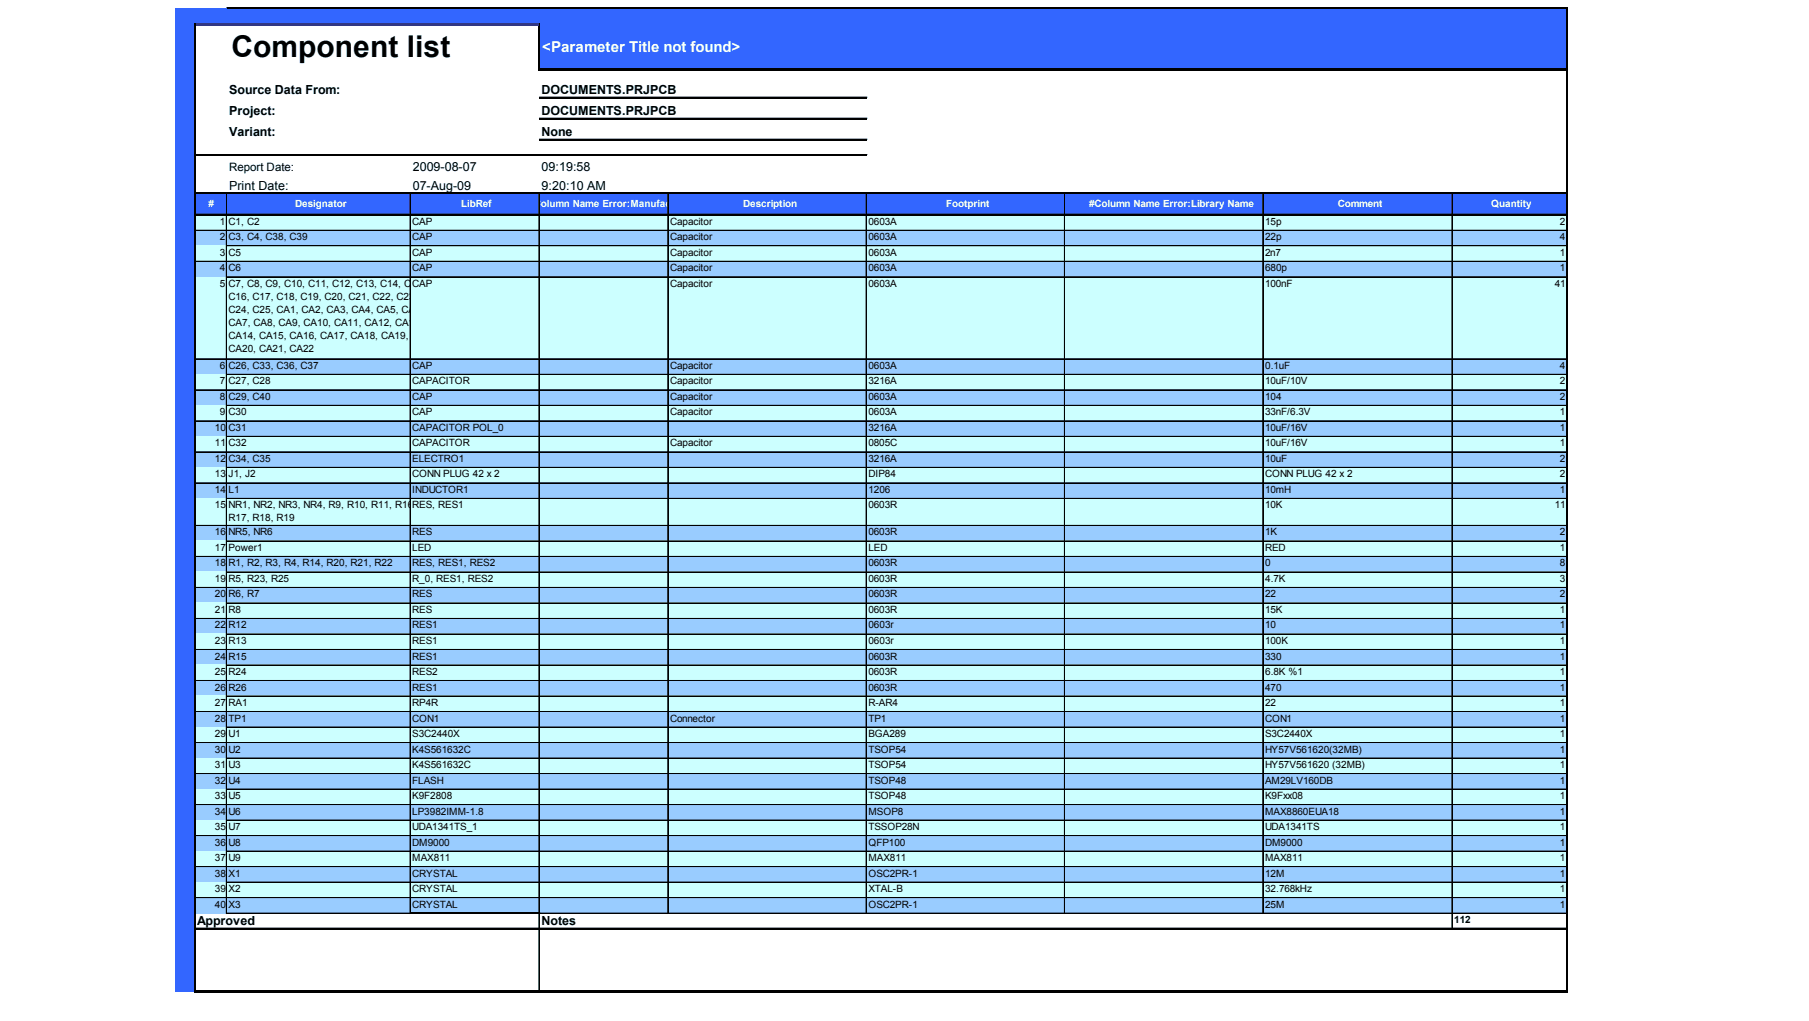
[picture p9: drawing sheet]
<svg xmlns="http://www.w3.org/2000/svg" width="234mm" height="132mm" viewBox="0 0 234 132" stroke-linecap="round" stroke-linejoin="round" font-family="sans-serif">
<defs><g id="words">
<text font-size="3.9" x="29.9" y="7.3">Component list</text>
<text font-size="1.9" fill="#fff" x="70.1" y="6.7">&lt;Parameter Title not found&gt;</text>
<g font-size="1.6">
<text x="29.6" y="12.1">Source Data From:</text>
<text x="29.6" y="14.9">Project:</text>
<text x="29.6" y="17.6">Variant:</text>
<text x="70" y="12.1">DOCUMENTS.PRJPCB</text>
<text x="70" y="14.9">DOCUMENTS.PRJPCB</text>
<text x="70" y="17.6">None</text>
<text x="53.4" y="22.1">2009-08-07</text>
<text x="70" y="22.1">09:19:58</text>
<text x="29.6" y="24.6">Print Date:</text>
<text x="53.4" y="24.6">07-Aug-09</text>
<text x="70" y="24.6">9:20:10 AM</text>
<text x="25.5" y="119.6">Approved</text>
<text x="70" y="119.6">Notes</text>
</g>
<text font-size="1.5" x="29.6" y="22.1">Report Date:</text>
<g font-size="1.3" fill="#fff">
<text x="27" y="26.8">#</text>
<text x="38.2" y="26.8">Designator</text>
<text x="59.6" y="26.8">LibRef</text>
<text x="68.3" y="26.8">#C</text>
<text x="69.9" y="26.8">olumn Name Error:Manufacturer</text>
<text x="96.1" y="26.8">Description</text>
<text x="122.3" y="26.8">Footprint</text>
<text x="140.8" y="26.8">#Column Name Error:Library Name</text>
<text x="173" y="26.8">Comment</text>
<text x="192.8" y="26.8">Quantity</text>
</g>
<g font-size="1.3">
<text x="28.4" y="29">1</text>
<text x="29.6" y="29">C1, C2</text>
<text x="53.3" y="29">CAP</text>
<text x="86.6" y="29">Capacitor</text>
<text x="112.3" y="29">0603A</text>
<text x="163.6" y="29">15p</text>
<text x="201.7" y="29">2</text>
<text x="28.4" y="31.1">2</text>
<text x="28.4" y="33.1">3</text>
<text x="28.4" y="35.1">4</text>
<text x="29.6" y="31.1">C3, C4, C38, C39</text>
<text x="29.6" y="33.1">C5</text>
<text x="29.6" y="35.1">C6</text>
<text x="53.3" y="31.1">CAP</text>
<text x="53.3" y="33.1">CAP</text>
<text x="53.3" y="35.1">CAP</text>
<text x="86.6" y="31.1">Capacitor</text>
<text x="86.6" y="33.1">Capacitor</text>
<text x="86.6" y="35.1">Capacitor</text>
<text x="112.3" y="31.1">0603A</text>
<text x="112.3" y="33.1">0603A</text>
<text x="112.3" y="35.1">0603A</text>
<text x="163.6" y="31.1">22p</text>
<text x="163.6" y="33.1">2n7</text>
<text x="163.6" y="35.1">680p</text>
<text x="201.7" y="31.1">4</text>
<text x="201.7" y="33.1">1</text>
<text x="201.7" y="35.1">1</text>
<text x="28.4" y="37.1">5</text>
<text x="29.6" y="37.1">C7, C8, C9, C10, C11, C12, C13, C14, C</text>
<text x="29.6" y="38.7">C16, C17, C18, C19, C20, C21, C22, C23,</text>
<text x="29.6" y="40.4">C24, C25, CA1, CA2, CA3, CA4, CA5, CA6,</text>
<text x="53.2" y="37.1">15,</text>
<text x="53.3" y="37.1">CAP</text>
<text x="86.6" y="37.1">Capacitor</text>
<text x="112.3" y="37.1">0603A</text>
<text x="163.6" y="37.1">100nF</text>
<text x="201" y="37.1">41</text>
<text x="28.4" y="47.7">6</text>
<text x="29.6" y="42.1">CA7, CA8, CA9, CA10, CA11, CA12, CA13,</text>
<text x="29.6" y="43.8">CA14, CA15, CA16, CA17, CA18, CA19,</text>
<text x="29.6" y="45.5">CA20, CA21, CA22</text>
<text x="29.6" y="47.7">C26, C33, C36, C37</text>
<text x="53.3" y="47.7">CAP</text>
<text x="86.6" y="47.7">Capacitor</text>
<text x="112.3" y="47.7">0603A</text>
<text x="163.6" y="47.7">0.1uF</text>
<text x="201.7" y="47.7">4</text>
<text x="28.4" y="49.7">7</text>
<text x="28.4" y="51.7">8</text>
<text x="28.4" y="53.7">9</text>
<text x="29.6" y="49.7">C27, C28</text>
<text x="29.6" y="51.7">C29, C40</text>
<text x="29.6" y="53.7">C30</text>
<text x="53.3" y="49.7">CAPACITOR</text>
<text x="53.3" y="51.7">CAP</text>
<text x="53.3" y="53.7">CAP</text>
<text x="86.6" y="49.7">Capacitor</text>
<text x="86.6" y="51.7">Capacitor</text>
<text x="86.6" y="53.7">Capacitor</text>
<text x="112.3" y="49.7">3216A</text>
<text x="112.3" y="51.7">0603A</text>
<text x="112.3" y="53.7">0603A</text>
<text x="163.6" y="49.7">10uF/10V</text>
<text x="163.6" y="51.7">104</text>
<text x="163.6" y="53.7">33nF/6.3V</text>
<text x="201.7" y="49.7">2</text>
<text x="201.7" y="51.7">2</text>
<text x="201.7" y="53.7">1</text>
<text x="27.8" y="55.7">10</text>
<text x="27.8" y="57.7">11</text>
<text x="27.8" y="59.7">12</text>
<text x="29.6" y="55.7">C31</text>
<text x="29.6" y="57.7">C32</text>
<text x="29.6" y="59.7">C34, C35</text>
<text x="53.3" y="55.7">CAPACITOR POL_0</text>
<text x="53.3" y="57.7">CAPACITOR</text>
<text x="53.3" y="59.7">ELECTRO1</text>
<text x="86.6" y="57.7">Capacitor</text>
<text x="112.3" y="55.7">3216A</text>
<text x="112.3" y="57.7">0805C</text>
<text x="112.3" y="59.7">3216A</text>
<text x="163.6" y="55.7">10uF/16V</text>
<text x="163.6" y="57.7">10uF/16V</text>
<text x="163.6" y="59.7">10uF</text>
<text x="201.7" y="55.7">1</text>
<text x="201.7" y="57.7">1</text>
<text x="201.7" y="59.7">2</text>
<text x="27.8" y="61.7">13</text>
<text x="27.8" y="63.7">14</text>
<text x="27.8" y="65.7">15</text>
<text x="29.6" y="61.7">J1, J2</text>
<text x="29.6" y="63.7">L1</text>
<text x="29.6" y="65.7">NR1, NR2, NR3, NR4, R9, R10, R11, R16,RES, RES1</text>
<text x="53.3" y="61.7">CONN PLUG 42 x 2</text>
<text x="53.3" y="63.7">INDUCTOR1</text>
<text x="112.3" y="61.7">DIP84</text>
<text x="112.3" y="63.7">1206</text>
<text x="112.3" y="65.7">0603R</text>
<text x="163.6" y="61.7">CONN PLUG 42 x 2</text>
<text x="163.6" y="63.7">10mH</text>
<text x="163.6" y="65.7">10K</text>
<text x="201" y="65.7">11</text>
<text x="201.7" y="61.7">2</text>
<text x="201.7" y="63.7">1</text>
<text x="27.8" y="69.2">16</text>
<text x="27.8" y="71.2">17</text>
<text x="29.6" y="67.4">R17, R18, R19</text>
<text x="29.6" y="69.2">NR5, NR6</text>
<text x="29.6" y="71.2">Power1</text>
<text x="53.3" y="69.2">RES</text>
<text x="53.3" y="71.2">LED</text>
<text x="112.3" y="69.2">0603R</text>
<text x="112.3" y="71.2">LED</text>
<text x="163.6" y="69.2">1K</text>
<text x="163.6" y="71.2">RED</text>
<text x="201.7" y="69.2">2</text>
<text x="201.7" y="71.2">1</text>
<text x="27.8" y="73.2">18</text>
<text x="27.8" y="75.2">19</text>
<text x="27.8" y="77.2">20</text>
<text x="29.6" y="73.2">R1, R2, R3, R4, R14, R20, R21, R22</text>
<text x="29.6" y="75.2">R5, R23, R25</text>
<text x="29.6" y="77.2">R6, R7</text>
<text x="53.3" y="73.2">RES, RES1, RES2</text>
<text x="53.3" y="75.2">R_0, RES1, RES2</text>
<text x="53.3" y="77.2">RES</text>
<text x="112.3" y="73.2">0603R</text>
<text x="112.3" y="75.2">0603R</text>
<text x="112.3" y="77.2">0603R</text>
<text x="163.6" y="73.2">0</text>
<text x="163.6" y="75.2">4.7K</text>
<text x="163.6" y="77.2">22</text>
<text x="201.7" y="73.2">8</text>
<text x="201.7" y="75.2">3</text>
<text x="201.7" y="77.2">2</text>
<text x="27.8" y="79.2">21</text>
<text x="27.8" y="81.2">22</text>
<text x="27.8" y="83.2">23</text>
<text x="29.6" y="79.2">R8</text>
<text x="29.6" y="81.2">R12</text>
<text x="29.6" y="83.2">R13</text>
<text x="53.3" y="79.2">RES</text>
<text x="53.3" y="81.2">RES1</text>
<text x="53.3" y="83.2">RES1</text>
<text x="112.3" y="79.2">0603R</text>
<text x="112.3" y="81.2">0603r</text>
<text x="112.3" y="83.2">0603r</text>
<text x="163.6" y="79.2">15K</text>
<text x="163.6" y="81.2">10</text>
<text x="163.6" y="83.2">100K</text>
<text x="201.7" y="79.2">1</text>
<text x="201.7" y="81.2">1</text>
<text x="201.7" y="83.2">1</text>
<text x="27.8" y="85.2">24</text>
<text x="27.8" y="87.2">25</text>
<text x="27.8" y="89.2">26</text>
<text x="29.6" y="85.2">R15</text>
<text x="29.6" y="87.2">R24</text>
<text x="29.6" y="89.2">R26</text>
<text x="53.3" y="85.2">RES1</text>
<text x="53.3" y="87.2">RES2</text>
<text x="53.3" y="89.2">RES1</text>
<text x="112.3" y="85.2">0603R</text>
<text x="112.3" y="87.2">0603R</text>
<text x="112.3" y="89.2">0603R</text>
<text x="163.6" y="85.2">330</text>
<text x="163.6" y="87.2">6.8K %1</text>
<text x="163.6" y="89.2">470</text>
<text x="201.7" y="85.2">1</text>
<text x="201.7" y="87.2">1</text>
<text x="201.7" y="89.2">1</text>
<text x="27.8" y="91.2">27</text>
<text x="27.8" y="93.2">28</text>
<text x="27.8" y="95.2">29</text>
<text x="29.6" y="91.2">RA1</text>
<text x="29.6" y="93.2">TP1</text>
<text x="29.6" y="95.2">U1</text>
<text x="53.3" y="91.2">RP4R</text>
<text x="53.3" y="93.2">CON1</text>
<text x="53.3" y="95.2">S3C2440X</text>
<text x="86.6" y="93.2">Connector</text>
<text x="112.3" y="91.2">R-AR4</text>
<text x="112.3" y="93.2">TP1</text>
<text x="112.3" y="95.2">BGA289</text>
<text x="163.6" y="91.2">22</text>
<text x="163.6" y="93.2">CON1</text>
<text x="163.6" y="95.2">S3C2440X</text>
<text x="201.7" y="91.2">1</text>
<text x="201.7" y="93.2">1</text>
<text x="201.7" y="95.2">1</text>
<text x="27.8" y="97.3">30</text>
<text x="27.8" y="99.3">31</text>
<text x="27.8" y="101.3">32</text>
<text x="29.6" y="97.3">U2</text>
<text x="29.6" y="99.3">U3</text>
<text x="29.6" y="101.3">U4</text>
<text x="53.3" y="97.3">K4S561632C</text>
<text x="53.3" y="99.3">K4S561632C</text>
<text x="53.3" y="101.3">FLASH</text>
<text x="112.3" y="97.3">TSOP54</text>
<text x="112.3" y="99.3">TSOP54</text>
<text x="112.3" y="101.3">TSOP48</text>
<text x="163.6" y="97.3">HY57V561620(32MB)</text>
<text x="163.6" y="99.3">HY57V561620 (32MB)</text>
<text x="163.6" y="101.3">AM29LV160DB</text>
<text x="201.7" y="97.3">1</text>
<text x="201.7" y="99.3">1</text>
<text x="201.7" y="101.3">1</text>
<text x="27.8" y="103.3">33</text>
<text x="27.8" y="105.3">34</text>
<text x="27.8" y="107.3">35</text>
<text x="29.6" y="103.3">U5</text>
<text x="29.6" y="105.3">U6</text>
<text x="29.6" y="107.3">U7</text>
<text x="53.3" y="103.3">K9F2808</text>
<text x="53.3" y="105.3">LP3982IMM-1.8</text>
<text x="53.3" y="107.3">UDA1341TS_1</text>
<text x="112.3" y="103.3">TSOP48</text>
<text x="112.3" y="105.3">MSOP8</text>
<text x="112.3" y="107.3">TSSOP28N</text>
<text x="163.6" y="103.3">K9Fxx08</text>
<text x="163.6" y="105.3">MAX8860EUA18</text>
<text x="163.6" y="107.3">UDA1341TS</text>
<text x="201.7" y="103.3">1</text>
<text x="201.7" y="105.3">1</text>
<text x="201.7" y="107.3">1</text>
<text x="27.8" y="109.3">36</text>
<text x="27.8" y="111.3">37</text>
<text x="27.8" y="113.3">38</text>
<text x="29.6" y="109.3">U8</text>
<text x="29.6" y="111.3">U9</text>
<text x="29.6" y="113.3">X1</text>
<text x="53.3" y="109.3">DM9000</text>
<text x="53.3" y="111.3">MAX811</text>
<text x="53.3" y="113.3">CRYSTAL</text>
<text x="112.3" y="109.3">QFP100</text>
<text x="112.3" y="111.3">MAX811</text>
<text x="112.3" y="113.3">OSC2PR-1</text>
<text x="163.6" y="109.3">DM9000</text>
<text x="163.6" y="111.3">MAX811</text>
<text x="163.6" y="113.3">12M</text>
<text x="201.7" y="109.3">1</text>
<text x="201.7" y="111.3">1</text>
<text x="201.7" y="113.3">1</text>
<text x="27.8" y="115.3">39</text>
<text x="27.8" y="117.3">40</text>
<text x="29.6" y="115.3">X2</text>
<text x="29.6" y="117.3">X3</text>
<text x="53.3" y="115.3">CRYSTAL</text>
<text x="53.3" y="117.3">CRYSTAL</text>
<text x="112.3" y="115.3">XTAL-B</text>
<text x="112.3" y="117.3">OSC2PR-1</text>
<text x="163.6" y="115.3">32.768kHz</text>
<text x="163.6" y="117.3">25M</text>
<text x="188" y="119.3">112</text>
<text x="201.7" y="115.3">1</text>
<text x="201.7" y="117.3">1</text>
</g>
</g></defs>
<g fill="#36f">
<path d="M22.6 1.1h180v2.1h-180z"/>
<path d="M22.6 3.1h2.6v6h-2.6z"/>
</g>
<path d="M25.2 3.1h44.6v6h-44.6z" fill="#fff"/>
<g fill="#36f">
<path d="M69.7 3.1h132.9v6h-132.9z"/>
<path d="M22.6 9h2.6v16h-2.6z"/>
</g>
<path d="M25.2 9h177.4v16h-177.4z" fill="#fff"/>
<g fill="#36f">
<path d="M22.6 25h180v2.8h-180z"/>
<path d="M22.6 27.7h2.6v2.1h-2.6z"/>
</g>
<path d="M25.2 27.7h177.4v2.1h-177.4z" fill="#cff"/>
<path d="M22.6 29.8h2.6v2h-2.6z" fill="#36f"/>
<path d="M25.2 29.8h177.4v2h-177.4z" fill="#9cf"/>
<path d="M22.6 31.8h2.6v2h-2.6z" fill="#36f"/>
<path d="M25.2 31.8h177.4v2h-177.4z" fill="#cff"/>
<path d="M22.6 33.8h2.6v2h-2.6z" fill="#36f"/>
<path d="M25.2 33.8h177.4v2h-177.4z" fill="#9cf"/>
<path d="M22.6 35.8h2.6v10.6h-2.6z" fill="#36f"/>
<path d="M25.2 35.8h177.4v10.6h-177.4z" fill="#cff"/>
<path d="M22.6 46.4h2.6v2h-2.6z" fill="#36f"/>
<path d="M25.2 46.4h177.4v2h-177.4z" fill="#9cf"/>
<path d="M22.6 48.4h2.6v2h-2.6z" fill="#36f"/>
<path d="M25.2 48.4h177.4v2h-177.4z" fill="#cff"/>
<path d="M22.6 50.4h2.6v2h-2.6z" fill="#36f"/>
<path d="M25.2 50.4h177.4v2h-177.4z" fill="#9cf"/>
<path d="M22.6 52.4h2.6v2h-2.6z" fill="#36f"/>
<path d="M25.2 52.4h177.4v2h-177.4z" fill="#cff"/>
<path d="M22.6 54.4h2.6v2.1h-2.6z" fill="#36f"/>
<path d="M25.2 54.4h177.4v2.1h-177.4z" fill="#9cf"/>
<path d="M22.6 56.4h2.6v2.1h-2.6z" fill="#36f"/>
<path d="M25.2 56.4h177.4v2.1h-177.4z" fill="#cff"/>
<path d="M22.6 58.4h2.6v2.1h-2.6z" fill="#36f"/>
<path d="M25.2 58.4h177.4v2.1h-177.4z" fill="#9cf"/>
<path d="M22.6 60.4h2.6v2.1h-2.6z" fill="#36f"/>
<path d="M25.2 60.4h177.4v2.1h-177.4z" fill="#cff"/>
<path d="M22.6 62.4h2.6v2.1h-2.6z" fill="#36f"/>
<path d="M25.2 62.4h177.4v2.1h-177.4z" fill="#9cf"/>
<path d="M22.6 64.4h2.6v3.6h-2.6z" fill="#36f"/>
<path d="M25.2 64.4h177.4v3.6h-177.4z" fill="#cff"/>
<path d="M22.6 67.9h2.6v2.1h-2.6z" fill="#36f"/>
<path d="M25.2 67.9h177.4v2.1h-177.4z" fill="#9cf"/>
<path d="M22.6 69.9h2.6v2.1h-2.6z" fill="#36f"/>
<path d="M25.2 69.9h177.4v2.1h-177.4z" fill="#cff"/>
<path d="M22.6 71.9h2.6v2.1h-2.6z" fill="#36f"/>
<path d="M25.2 71.9h177.4v2.1h-177.4z" fill="#9cf"/>
<path d="M22.6 73.9h2.6v2.1h-2.6z" fill="#36f"/>
<path d="M25.2 73.9h177.4v2.1h-177.4z" fill="#cff"/>
<path d="M22.6 75.9h2.6v2.1h-2.6z" fill="#36f"/>
<path d="M25.2 75.9h177.4v2.1h-177.4z" fill="#9cf"/>
<path d="M22.6 77.9h2.6v2.1h-2.6z" fill="#36f"/>
<path d="M25.2 77.9h177.4v2.1h-177.4z" fill="#cff"/>
<path d="M22.6 79.9h2.6v2.1h-2.6z" fill="#36f"/>
<path d="M25.2 79.9h177.4v2.1h-177.4z" fill="#9cf"/>
<path d="M22.6 81.9h2.6v2.1h-2.6z" fill="#36f"/>
<path d="M25.2 81.9h177.4v2.1h-177.4z" fill="#cff"/>
<path d="M22.6 83.9h2.6v2.1h-2.6z" fill="#36f"/>
<path d="M25.2 83.9h177.4v2.1h-177.4z" fill="#9cf"/>
<path d="M22.6 85.9h2.6v2.1h-2.6z" fill="#36f"/>
<path d="M25.2 85.9h177.4v2.1h-177.4z" fill="#cff"/>
<path d="M22.6 87.9h2.6v2.1h-2.6z" fill="#36f"/>
<path d="M25.2 87.9h177.4v2.1h-177.4z" fill="#9cf"/>
<path d="M22.6 89.9h2.6v2.1h-2.6z" fill="#36f"/>
<path d="M25.2 89.9h177.4v2.1h-177.4z" fill="#cff"/>
<path d="M22.6 91.9h2.6v2.1h-2.6z" fill="#36f"/>
<path d="M25.2 91.9h177.4v2.1h-177.4z" fill="#9cf"/>
<path d="M22.6 93.9h2.6v2.1h-2.6z" fill="#36f"/>
<path d="M25.2 93.9h177.4v2.1h-177.4z" fill="#cff"/>
<path d="M22.6 96h2.6v2h-2.6z" fill="#36f"/>
<path d="M25.2 96h177.4v2h-177.4z" fill="#9cf"/>
<path d="M22.6 98h2.6v2h-2.6z" fill="#36f"/>
<path d="M25.2 98h177.4v2h-177.4z" fill="#cff"/>
<path d="M22.6 100h2.6v2h-2.6z" fill="#36f"/>
<path d="M25.2 100h177.4v2h-177.4z" fill="#9cf"/>
<path d="M22.6 102h2.6v2h-2.6z" fill="#36f"/>
<path d="M25.2 102h177.4v2h-177.4z" fill="#cff"/>
<path d="M22.6 104h2.6v2h-2.6z" fill="#36f"/>
<path d="M25.2 104h177.4v2h-177.4z" fill="#9cf"/>
<path d="M22.6 106h2.6v2h-2.6z" fill="#36f"/>
<path d="M25.2 106h177.4v2h-177.4z" fill="#cff"/>
<path d="M22.6 108h2.6v2h-2.6z" fill="#36f"/>
<path d="M25.2 108h177.4v2h-177.4z" fill="#9cf"/>
<path d="M22.6 110h2.6v2h-2.6z" fill="#36f"/>
<path d="M25.2 110h177.4v2h-177.4z" fill="#cff"/>
<path d="M22.6 112h2.6v2.1h-2.6z" fill="#36f"/>
<path d="M25.2 112h177.4v2.1h-177.4z" fill="#9cf"/>
<path d="M22.6 114h2.6v2.1h-2.6z" fill="#36f"/>
<path d="M25.2 114h177.4v2.1h-177.4z" fill="#cff"/>
<path d="M22.6 116h2.6v2.1h-2.6z" fill="#36f"/>
<path d="M25.2 116h177.4v2.1h-177.4z" fill="#9cf"/>
<path d="M22.6 118h2.6v2.1h-2.6z" fill="#36f"/>
<path d="M187.8 118h14.8v2.1h-14.8z" fill="#fff"/>
<path d="M22.6 120h2.6v8.1h-2.6z" fill="#36f"/>
<path d="M25.2 3v125.2M69.7 3v6.1M202.6 1v127.2" fill="none" stroke="#000" stroke-width=".24"/>
<g fill="none" stroke="#000" stroke-width=".13">
<path d="M25.3 20h86.8M29.3 1h173.1M69.7 12.6h42.4M69.7 15.3h42.4M69.7 18h42.4M25.3 29.8h4M25.3 33.8h4M25.3 20.1h86.8M25.3 24.9h177.1M25.3 25h177.1M25.3 27.7h177.1M29.3 25v93.1"/>
<path d="M29.4 29.8h23.6M29.4 31.8h23.6M29.4 33.8h23.6M29.4 35.8h23.6M53 25v93.1M53.1 25v93.1M53.1 29.8h16.6M53.1 31.8h16.6M53.1 33.8h16.6M53.1 35.8h16.6M69.7 25v103M69.8 29.8h16.5"/>
<path d="M69.8 31.8h16.5M69.8 33.8h16.5M69.8 35.8h16.5M86.3 25v93.1M86.4 25v93.1M86.5 29.8h25.5M86.5 31.8h25.5M86.5 33.8h25.5M86.5 35.8h25.5M112 25v93.1M112.1 29.8h25.5M112.1 31.8h25.5"/>
<path d="M112.1 33.8h25.5M112.1 35.8h25.5M137.6 25v93.1M137.7 25v93.1M137.7 29.8h25.6M137.7 31.8h25.6M137.7 33.8h25.6M137.7 35.8h25.6M163.3 25v93.1M163.4 29.8h24.3M163.4 31.8h24.3M163.4 33.8h24.3"/>
<path d="M163.4 35.8h24.3M187.7 25v95.1M187.8 25v95.1M187.8 29.8h14.6M187.8 31.8h14.6M187.8 33.8h14.6M187.8 35.8h14.6M25.3 46.4h4M25.3 50.4h4M25.3 54.4h4M25.3 58.4h4M29.4 46.4h23.6"/>
<path d="M29.4 48.4h23.6M29.4 50.4h23.6M29.4 52.4h23.6M29.4 54.4h23.6M29.4 56.4h23.6M29.4 58.4h23.6M53.1 46.4h16.6M53.1 48.4h16.6M53.1 50.4h16.6M53.1 52.4h16.6M53.1 54.4h16.6M53.1 56.4h16.6"/>
<path d="M53.1 58.4h16.6M69.8 46.4h16.5M69.8 48.4h16.5M69.8 50.4h16.5M69.8 52.4h16.5M69.8 54.4h16.5M69.8 56.4h16.5M69.8 58.4h16.5M86.5 46.4h25.5M86.5 48.4h25.5M86.5 50.4h25.5M86.5 52.4h25.5"/>
<path d="M86.5 54.4h25.5M86.5 56.4h25.5M86.5 58.4h25.5M112.1 46.4h25.5M112.1 48.4h25.5M112.1 50.4h25.5M112.1 52.4h25.5M112.1 54.4h25.5M112.1 56.4h25.5M112.1 58.4h25.5M137.7 46.4h25.6M137.7 48.4h25.6"/>
<path d="M137.7 50.4h25.6M137.7 52.4h25.6M137.7 54.4h25.6M137.7 56.4h25.6M137.7 58.4h25.6M163.4 46.4h24.3M163.4 48.4h24.3M163.4 50.4h24.3M163.4 52.4h24.3M163.4 54.4h24.3M163.4 56.4h24.3M163.4 58.4h24.3"/>
<path d="M187.8 46.4h14.6M187.8 48.4h14.6M187.8 50.4h14.6M187.8 52.4h14.6M187.8 54.4h14.6M187.8 56.4h14.6M187.8 58.4h14.6M25.3 62.4h4M25.3 67.9h4M25.3 71.9h4M25.3 75.9h4M25.3 79.9h4"/>
<path d="M25.3 80h4M29.4 60.4h23.6M29.4 62.4h23.6M29.4 64.4h23.6M29.4 67.9h23.6M29.4 69.9h23.6M29.4 71.9h23.6M29.4 73.9h23.6M29.4 75.9h23.6M29.4 77.9h23.6M29.4 79.9h23.6M29.4 80h23.6"/>
<path d="M53.1 60.4h16.6M53.1 62.4h16.6M53.1 64.4h16.6M53.1 67.9h16.6M53.1 69.9h16.6M53.1 71.9h16.6M53.1 73.9h16.6M53.1 75.9h16.6M53.1 77.9h16.6M53.1 79.9h16.6M53.1 80h16.6M69.8 60.4h16.5"/>
<path d="M69.8 62.4h16.5M69.8 64.4h16.5M69.8 67.9h16.5M69.8 69.9h16.5M69.8 71.9h16.5M69.8 73.9h16.5M69.8 75.9h16.5M69.8 77.9h16.5M69.8 79.9h16.5M69.8 80h16.5M86.5 60.4h25.5M86.5 62.4h25.5"/>
<path d="M86.5 64.4h25.5M86.5 67.9h25.5M86.5 69.9h25.5M86.5 71.9h25.5M86.5 73.9h25.5M86.5 75.9h25.5M86.5 77.9h25.5M86.5 79.9h25.5M86.5 80h25.5M112.1 60.4h25.5M112.1 62.4h25.5M112.1 64.4h25.5"/>
<path d="M112.1 67.9h25.5M112.1 69.9h25.5M112.1 71.9h25.5M112.1 73.9h25.5M112.1 75.9h25.5M112.1 77.9h25.5M112.1 79.9h25.5M112.1 80h25.5M137.7 60.4h25.6M137.7 62.4h25.6M137.7 64.4h25.6M137.7 67.9h25.6"/>
<path d="M137.7 69.9h25.6M137.7 71.9h25.6M137.7 73.9h25.6M137.7 75.9h25.6M137.7 77.9h25.6M137.7 79.9h25.6M137.7 80h25.6M163.4 60.4h24.3M163.4 62.4h24.3M163.4 64.4h24.3M163.4 67.9h24.3M163.4 69.9h24.3"/>
<path d="M163.4 71.9h24.3M163.4 73.9h24.3M163.4 75.9h24.3M163.4 77.9h24.3M163.4 79.9h24.3M163.4 80h24.3M187.8 60.4h14.6M187.8 62.4h14.6M187.8 64.4h14.6M187.8 67.9h14.6M187.8 69.9h14.6M187.8 71.9h14.6"/>
<path d="M187.8 73.9h14.6M187.8 75.9h14.6M187.8 77.9h14.6M187.8 79.9h14.6M187.8 80h14.6M25.3 83.9h4M25.3 84h4M25.3 87.9h4M25.3 88h4M25.3 91.9h4M25.3 92h4M25.3 96h4"/>
<path d="M25.3 100h4M29.4 81.9h23.6M29.4 82h23.6M29.4 83.9h23.6M29.4 84h23.6M29.4 85.9h23.6M29.4 86h23.6M29.4 87.9h23.6M29.4 88h23.6M29.4 89.9h23.6M29.4 90h23.6M29.4 91.9h23.6"/>
<path d="M29.4 92h23.6M29.4 93.9h23.6M29.4 94h23.6M29.4 96h23.6M29.4 98h23.6M29.4 100h23.6M53.1 81.9h16.6M53.1 82h16.6M53.1 83.9h16.6M53.1 84h16.6M53.1 85.9h16.6M53.1 86h16.6"/>
<path d="M53.1 87.9h16.6M53.1 88h16.6M53.1 89.9h16.6M53.1 90h16.6M53.1 91.9h16.6M53.1 92h16.6M53.1 93.9h16.6M53.1 94h16.6M53.1 96h16.6M53.1 98h16.6M53.1 100h16.6M69.8 81.9h16.5"/>
<path d="M69.8 82h16.5M69.8 83.9h16.5M69.8 84h16.5M69.8 85.9h16.5M69.8 86h16.5M69.8 87.9h16.5M69.8 88h16.5M69.8 89.9h16.5M69.8 90h16.5M69.8 91.9h16.5M69.8 92h16.5M69.8 93.9h16.5"/>
<path d="M69.8 94h16.5M69.8 96h16.5M69.8 98h16.5M69.8 100h16.5M86.5 81.9h25.5M86.5 82h25.5M86.5 83.9h25.5M86.5 84h25.5M86.5 85.9h25.5M86.5 86h25.5M86.5 87.9h25.5M86.5 88h25.5"/>
<path d="M86.5 89.9h25.5M86.5 90h25.5M86.5 91.9h25.5M86.5 92h25.5M86.5 93.9h25.5M86.5 94h25.5M86.5 96h25.5M86.5 98h25.5M86.5 100h25.5M112.1 81.9h25.5M112.1 82h25.5M112.1 83.9h25.5"/>
<path d="M112.1 84h25.5M112.1 85.9h25.5M112.1 86h25.5M112.1 87.9h25.5M112.1 88h25.5M112.1 89.9h25.5M112.1 90h25.5M112.1 91.9h25.5M112.1 92h25.5M112.1 93.9h25.5M112.1 94h25.5M112.1 96h25.5"/>
<path d="M112.1 98h25.5M112.1 100h25.5M137.7 81.9h25.6M137.7 82h25.6M137.7 83.9h25.6M137.7 84h25.6M137.7 85.9h25.6M137.7 86h25.6M137.7 87.9h25.6M137.7 88h25.6M137.7 89.9h25.6M137.7 90h25.6"/>
<path d="M137.7 91.9h25.6M137.7 92h25.6M137.7 93.9h25.6M137.7 94h25.6M137.7 96h25.6M137.7 98h25.6M137.7 100h25.6M163.4 81.9h24.3M163.4 82h24.3M163.4 83.9h24.3M163.4 84h24.3M163.4 85.9h24.3"/>
<path d="M163.4 86h24.3M163.4 87.9h24.3M163.4 88h24.3M163.4 89.9h24.3M163.4 90h24.3M163.4 91.9h24.3M163.4 92h24.3M163.4 93.9h24.3M163.4 94h24.3M163.4 96h24.3M163.4 98h24.3M163.4 100h24.3"/>
<path d="M187.8 81.9h14.6M187.8 82h14.6M187.8 83.9h14.6M187.8 84h14.6M187.8 85.9h14.6M187.8 86h14.6M187.8 87.9h14.6M187.8 88h14.6M187.8 89.9h14.6M187.8 90h14.6M187.8 91.9h14.6M187.8 92h14.6"/>
<path d="M187.8 93.9h14.6M187.8 94h14.6M187.8 96h14.6M187.8 98h14.6M187.8 100h14.6M25.3 104h4M25.3 108h4M25.3 112h4M25.3 116h4M25.3 119.9h177.1M29.4 102h23.6M29.4 104h23.6"/>
<path d="M29.4 106h23.6M29.4 108h23.6M29.4 110h23.6M29.4 112h23.6M29.4 114h23.6M29.4 116h23.6M29.4 118h23.6M53.1 102h16.6M53.1 104h16.6M53.1 106h16.6M53.1 108h16.6M53.1 110h16.6"/>
<path d="M53.1 112h16.6M53.1 114h16.6M53.1 116h16.6M53.1 118h33.2M53.1 117.9h16.7M69.8 102h16.5M69.8 104h16.5M69.8 106h16.5M69.8 108h16.5M69.8 110h16.5M69.8 112h16.5M69.8 114h16.5"/>
<path d="M69.8 116h16.5M69.8 118h16.5M86.5 102h25.5M86.5 104h25.5M86.5 106h25.5M86.5 108h25.5M86.5 110h25.5M86.5 112h25.5M86.5 114h25.5M86.5 116h25.5M86.5 118h25.5M112.1 102h25.5"/>
<path d="M112.1 104h25.5M112.1 106h25.5M112.1 108h25.5M112.1 110h25.5M112.1 112h25.5M112.1 114h25.5M112.1 116h25.5M112.1 118h25.5M137.7 102h25.6M137.7 104h25.6M137.7 106h25.6M137.7 108h25.6"/>
<path d="M137.7 110h25.6M137.7 112h25.6M137.7 114h25.6M137.7 116h25.6M137.7 118h25.6M163.4 102h24.3M163.4 104h24.3M163.4 106h24.3M163.4 108h24.3M163.4 110h24.3M163.4 112h24.3M163.4 114h24.3"/>
<path d="M163.4 116h24.3M163.4 118h24.3M187.8 102h14.6M187.8 104h14.6M187.8 106h14.6M187.8 108h14.6M187.8 110h14.6M187.8 112h14.6M187.8 114h14.6M187.8 116h14.6M187.8 118h14.6M25.3 120h177.1"/>
</g>
<path d="M25.3 3.1h44.3" fill="none" stroke="#339" stroke-width=".26"/>
<path d="M69.9 9h132.8M25.3 128.1h177.4" fill="none" stroke="#000" stroke-width=".26"/>
<use href="#words"/>
</svg>
